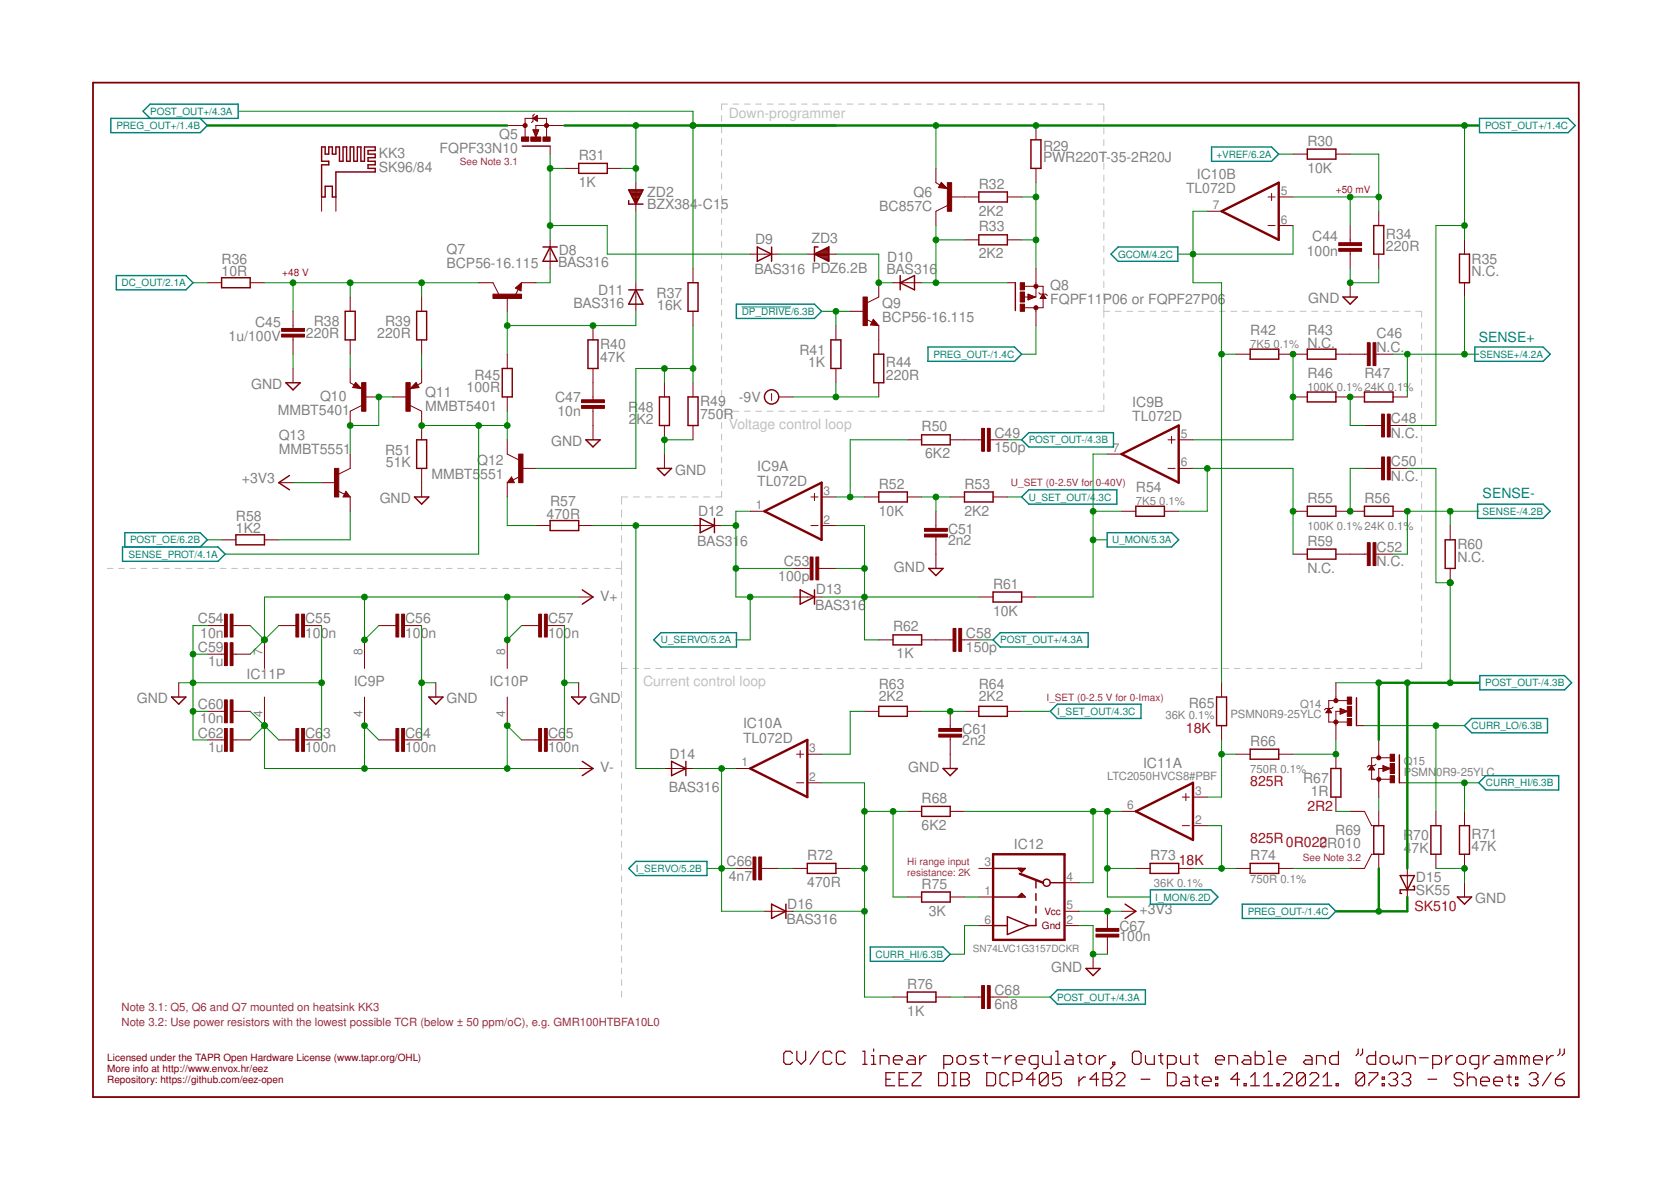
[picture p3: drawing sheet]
<svg xmlns="http://www.w3.org/2000/svg" width="297mm" height="210mm" viewBox="0 0 297 210" stroke-linecap="round" stroke-linejoin="round" font-family="sans-serif">
<defs><g id="words">
<g font-size="2.5" fill="#c0c0c0">
<text x="129.5" y="21">Down-programmer</text>
<text x="129.5" y="76.3">Voltage control loop</text>
<text x="114.3" y="122">Current control loop</text>
</g>
<g font-size="2.5" fill="#808080">
<text x="67.3" y="28">KK3</text>
<text x="78.2" y="27.3">FQPF33N10</text>
<text x="88.8" y="24.7">Q5</text>
<text x="102.9" y="28.4">R31</text>
<text x="185.4" y="28.8">PWR220T-35-2R20J</text>
<text x="185.4" y="26.9">R29</text>
<text x="232.4" y="25.9">R30</text>
<text x="67.3" y="30.6">SK96/84</text>
<text x="102.9" y="33.2">1K</text>
<text x="115.1" y="35">ZD2</text>
<text x="162.4" y="35">Q6</text>
<text x="174" y="33.5">R32</text>
<text x="210.8" y="34.4">TL072D</text>
<text x="212.8" y="31.8">IC10B</text>
<text x="232.4" y="30.7">10K</text>
<text x="115.1" y="37.2">BZX384-C15</text>
<text x="156.3" y="37.5">BC857C</text>
<text x="174" y="38.3">2K2</text>
<text x="174" y="41.1">R33</text>
<text x="39.4" y="46.8">R36</text>
<text x="79.4" y="47.7">BCP56-16.115</text>
<text x="79.4" y="45.2">Q7</text>
<text x="99.2" y="47.5">BAS316</text>
<text x="99.3" y="45.3">D8</text>
<text x="134.2" y="43.4">D9</text>
<text x="144.3" y="43.3">ZD3</text>
<text x="157.7" y="46.6">D10</text>
<text x="174" y="45.9">2K2</text>
<text x="232.3" y="45.4">100n</text>
<text x="233.3" y="42.9">C44</text>
<text x="246.4" y="44.7">220R</text>
<text x="246.4" y="42.4">R34</text>
<text x="261.6" y="46.8">R35</text>
<text x="39.4" y="49.1">10R</text>
<text x="106.3" y="52.5">D11</text>
<text x="116.7" y="52.9">R37</text>
<text x="134.1" y="48.7">BAS316 PDZ6.2B</text>
<text x="157.6" y="48.7">BAS316</text>
<text x="186.7" y="51.5">Q8</text>
<text x="232.6" y="53.9">GND</text>
<text x="261.6" y="49.1">N.C.</text>
<text x="45.4" y="58.1">C45</text>
<text x="55.8" y="58">R38</text>
<text x="68.5" y="58">R39</text>
<text x="102" y="54.8">BAS316</text>
<text x="116.8" y="55.1">16K</text>
<text x="156.8" y="57.2">BCP56-16.115</text>
<text x="156.8" y="54.7">Q9</text>
<text x="186.7" y="54.1">FQPF11P06 or FQPF27P06</text>
<text x="222.2" y="59.5">R42</text>
<text x="232.4" y="59.5">R43</text>
<text x="40.6" y="60.7">1u/100V</text>
<text x="54.4" y="60.1">220R</text>
<text x="67.1" y="60.1">220R</text>
<text x="106.7" y="64.3">47K</text>
<text x="106.7" y="62.1">R40</text>
<text x="142.1" y="63">R41</text>
<text x="143.6" y="65.2">1K</text>
<text x="157.5" y="65.3">R44</text>
<text x="232.4" y="61.8">N.C.</text>
<text x="244.7" y="62.6">N.C.</text>
<text x="244.7" y="60">C46</text>
<text x="44.6" y="69.2">GND</text>
<text x="56.9" y="71.2">Q10</text>
<text x="75.6" y="70.6">Q11</text>
<text x="82.9" y="69.7">100R</text>
<text x="84.3" y="67.5">R45</text>
<text x="98.7" y="71.4">C47</text>
<text x="131.4" y="71.4">-9V</text>
<text x="157.5" y="67.5">220R</text>
<text x="232.4" y="67.2">R46</text>
<text x="242.6" y="67.2">R47</text>
<text x="49.4" y="73.7">MMBT5401</text>
<text x="75.6" y="73.1">MMBT5401</text>
<text x="99.1" y="74">10n</text>
<text x="111.6" y="73.2">R</text>
<text x="111.8" y="75.4">2</text>
<text x="113.2" y="75.4">K2</text>
<text x="113.4" y="73.2">48</text>
<text x="124.5" y="74.5">750R</text>
<text x="124.5" y="72.2">R49</text>
<text x="163.8" y="76.7">R50</text>
<text x="176.8" y="77.8">C49</text>
<text x="201.3" y="74.9">TL072D</text>
<text x="201.3" y="72.3">IC9B</text>
<text x="247.3" y="77.8">N.C.</text>
<text x="247.3" y="75.3">C48</text>
<text x="49.5" y="80.7">MMBT5551</text>
<text x="49.5" y="78.2">Q13</text>
<text x="68.5" y="80.8">R51</text>
<text x="68.6" y="83">51K</text>
<text x="84.8" y="82.6">Q12</text>
<text x="98" y="79.3">GND</text>
<text x="134.6" y="83.8">IC9A</text>
<text x="164.5" y="81.5">6K2</text>
<text x="176.8" y="80.3">150p</text>
<text x="247.3" y="82.9">C50</text>
<text x="43" y="85.8">+3V3</text>
<text x="67.5" y="89.5">GND</text>
<text x="76.7" y="85.2">MMBT5</text>
<text x="85.4" y="85.2">551</text>
<text x="120" y="84.4">GND</text>
<text x="134.6" y="86.3">TL072D</text>
<text x="156.2" y="86.8">R52</text>
<text x="171.4" y="86.8">R53</text>
<text x="201.9" y="87.5">R54</text>
<text x="232.4" y="89.4">R55</text>
<text x="242.6" y="89.4">R56</text>
<text x="247.3" y="85.4">N.C.</text>
<text x="41.9" y="94.8">1K2</text>
<text x="41.9" y="92.5">R58</text>
<text x="97.2" y="92.3">470R</text>
<text x="97.8" y="90">R57</text>
<text x="124.1" y="91.7">D12</text>
<text x="156.2" y="91.6">10K</text>
<text x="168.5" y="94.9">C51</text>
<text x="171.4" y="91.6">2K2</text>
<text x="124" y="97">BAS316</text>
<text x="139.3" y="100.7">C53</text>
<text x="158.9" y="101.7">GND</text>
<text x="168.5" y="96.8">2n2</text>
<text x="232.4" y="101.8">N.C.</text>
<text x="232.4" y="97">R59</text>
<text x="244.7" y="100.7">N.C.</text>
<text x="244.7" y="98.1">C52</text>
<text x="259.1" y="99.9">N.C.</text>
<text x="259.1" y="97.6">R60</text>
<text x="106.7" y="106.7">V+</text>
<text x="138.3" y="103.2">100p</text>
<text x="145" y="105.6">D13</text>
<text x="176.5" y="104.6">R61</text>
<text x="35.2" y="110.8">C54</text>
<text x="35.6" y="113.3">10n</text>
<text x="54.2" y="113.3">100n</text>
<text x="54.2" y="110.8">C55</text>
<text x="72" y="113.3">100n</text>
<text x="72" y="110.8">C56</text>
<text x="97.4" y="113.3">100n</text>
<text x="97.4" y="110.8">C57</text>
<text x="144.9" y="108.4">BAS316</text>
<text x="158.7" y="112.2">R62</text>
<text x="171.7" y="113.3">C58</text>
<text x="176.5" y="109.4">10K</text>
<text x="35.2" y="115.9">C59</text>
<text x="37" y="118.4">1u</text>
<text x="159.4" y="117">1K</text>
<text x="171.7" y="115.9">150p</text>
<text x="24.3" y="125">GND</text>
<text x="43.8" y="120.7">IC11P</text>
<text x="62.9" y="122">IC9P</text>
<text x="79.4" y="125">GND</text>
<text x="87" y="122">IC10P</text>
<text x="104.8" y="125">GND</text>
<text x="156.2" y="124.6">2K2</text>
<text x="156.2" y="122.4">R63</text>
<text x="174" y="124.6">2K2</text>
<text x="174" y="122.4">R64</text>
<text x="211.3" y="125.9">R65</text>
<text x="35.2" y="126">C60</text>
<text x="35.2" y="131.1">C62</text>
<text x="35.6" y="128.6">10n</text>
<text x="54.2" y="131.1">C6</text>
<text x="57.4" y="131.1">3</text>
<text x="72" y="131.1">C6</text>
<text x="75.2" y="131.1">4</text>
<text x="97.4" y="131.1">C6</text>
<text x="100.6" y="131.1">5</text>
<text x="132.1" y="129.5">IC10A</text>
<text x="171.1" y="130.5">C61</text>
<text x="37" y="133.7">1u</text>
<text x="54.2" y="133.7">100n</text>
<text x="72" y="133.7">100n</text>
<text x="97.4" y="133.7">100n</text>
<text x="106.7" y="137.2">V-</text>
<text x="119" y="134.8">D14</text>
<text x="132.1" y="132">TL072D</text>
<text x="161.5" y="137.2">GND</text>
<text x="171.1" y="132.4">2n2</text>
<text x="203.2" y="136.5">IC11A</text>
<text x="222.2" y="132.5">R66</text>
<text x="118.9" y="140.8">BAS316</text>
<text x="163.8" y="142.7">R68</text>
<text x="231.6" y="139.2">R67</text>
<text x="233" y="141.4">1R</text>
<text x="163.8" y="147.5">6K2</text>
<text x="237.3" y="148.4">R69</text>
<text x="249.4" y="149.4">R70</text>
<text x="261.6" y="149.1">R71</text>
<text x="129.2" y="154">C66</text>
<text x="143.5" y="152.9">R72</text>
<text x="180.2" y="150.9">IC12</text>
<text x="204.5" y="152.9">R73</text>
<text x="222.2" y="152.9">R74</text>
<text x="249.5" y="151.6">4</text>
<text x="250.9" y="151.6">7K</text>
<text x="261.6" y="151.3">47K</text>
<text x="129.6" y="156.5">4n7</text>
<text x="140" y="161.5">D16</text>
<text x="143.5" y="157.7">470R</text>
<text x="163.8" y="157.9">R75</text>
<text x="251.7" y="159.1">SK55</text>
<text x="251.7" y="156.8">D15</text>
<text x="262.2" y="160.6">GND</text>
<text x="139.8" y="164.3">BAS316</text>
<text x="165.1" y="162.7">3K</text>
<text x="199" y="167.3">100n</text>
<text x="199" y="165.4">C67</text>
<text x="202.6" y="162.5">+3V3</text>
<text x="186.8" y="172.8">GND</text>
<text x="161.3" y="175.7">R76</text>
<text x="176.8" y="179.4">6n8</text>
<text x="176.8" y="176.8">C68</text>
<text x="161.3" y="180.5">1K</text>
</g>
<g font-size="2.5" fill="#008080">
<text x="262.9" y="60.9">SENSE+</text>
<text x="263.6" y="88.6">SENSE-</text>
</g>
<g font-size="2.5" fill="#f00">
<text x="210.8" y="130.2">18K</text>
<text x="222.2" y="139.8">825R</text>
<text x="222.2" y="149.9">825R</text>
<text x="232.4" y="144.2">2R2</text>
<text x="209.5" y="153.7">18K</text>
<text x="228.6" y="150.5">0R020</text>
<text x="234.6" y="150.5">2R010</text>
<text x="251.4" y="162">SK510</text>
</g>
<g font-size="2.1" fill="#808080">
<text x="227.7" y="34.7">5</text>
<text x="215.6" y="37.2">7</text>
<text x="227.7" y="39.7">6</text>
<text x="209.9" y="77.8">5</text>
<text x="197.8" y="80.4">7</text>
<text x="209.9" y="82.9">6</text>
<text x="146.4" y="88">3</text>
<text x="134.3" y="90.5">1</text>
<text x="146.4" y="93.1">2</text>
<text x="46.7" y="116.5" transform="rotate(-90 46.7 116.5)">7</text>
<text x="64.4" y="116.5" transform="rotate(-90 64.4 116.5)">8</text>
<text x="89.8" y="116.5" transform="rotate(-90 89.8 116.5)">8</text>
<text x="46.7" y="127.4" transform="rotate(-90 46.7 127.4)">4</text>
<text x="64.4" y="127.4" transform="rotate(-90 64.4 127.4)">4</text>
<text x="89.8" y="127.4" transform="rotate(-90 89.8 127.4)">4</text>
<text x="131.8" y="136.2">1</text>
<text x="143.9" y="133.7">3</text>
<text x="143.9" y="138.8">2</text>
<text x="200.4" y="143.8">6</text>
<text x="212.4" y="141.3">3</text>
<text x="212.4" y="146.4">2</text>
<text x="175" y="154">3</text>
<text x="175" y="159.1">1</text>
<text x="189.6" y="161.6">5</text>
<text x="189.6" y="156.5">4</text>
<text x="175" y="164.2">6</text>
<text x="189.6" y="164.2">2</text>
</g>
<g font-size="2" fill="#808080">
<text x="222.2" y="61.8">7K5</text>
<text x="226.4" y="61.8">0.1%</text>
<text x="232.4" y="69.4">100K 0.1%24K 0.1%</text>
<text x="201.9" y="89.7">7K5</text>
<text x="206.1" y="89.7">0.1%</text>
<text x="232.4" y="94.2">100K 0.1%24K 0.1%</text>
<text x="231.1" y="125.8">Q14</text>
<text x="207.2" y="127.7">36K 0.1%</text>
<text x="218.7" y="127.7">PSMN0R9-25YLC</text>
<text x="222.2" y="137.3">750R 0.1%</text>
<text x="249.5" y="137.9">PSMN</text>
<text x="249.5" y="135.9">Q15</text>
<text x="255.3" y="137.9">0R9-25YLC</text>
<text x="196.8" y="138.6">LTC2050HVCS8#PBF</text>
<text x="205.1" y="157.7">36K 0.1%</text>
<text x="222.2" y="157">750R 0.1%</text>
</g>
<g font-size="2" fill="#800080">
<text x="21.6" y="179.8">Note 3.1: Q5, Q6 and Q7 mounted on heatsink KK3</text>
<text x="21.6" y="182.3">Note 3.2: Use power resistors with the lowest possible TCR (below ± 50 ppm/oC), e.g. GMR100HTBFA10L0</text>
</g>
<g font-size="1.8" fill="#008080">
<text x="20.7" y="22.9">PREG_OUT+/1.4B</text>
<text x="26.7" y="20.4">POST_OUT+/4.3A</text>
<text x="264" y="22.9">POST_OUT+/1.4C</text>
<text x="216.2" y="28">+VREF/6.2A</text>
<text x="198.7" y="45.8">GCOM/4.2C</text>
<text x="21.6" y="50.9">DC_OUT/2.1A</text>
<text x="131.8" y="56">DP_DRIVE/6.3B</text>
<text x="165.9" y="63.6">PREG_OUT-/1.4C</text>
<text x="263.1" y="63.6">SENSE+/4.2A</text>
<text x="182.9" y="78.8">POST_OUT-/4.3B</text>
<text x="182.9" y="89">U_SET_OUT/4</text>
<text x="194.8" y="89">.3C</text>
<text x="263.5" y="91.5">SENSE-/4.2B</text>
<text x="22.8" y="99.1">SENSE_PROT/4.1A</text>
<text x="23.1" y="96.6">POST_OE/6.2B</text>
<text x="197.7" y="96.6">U_MON/5.3A</text>
<text x="117.5" y="114.4">U_SERVO/5.2A</text>
<text x="177.8" y="114.4">POST_OUT+/4.3A</text>
<text x="264" y="122">POST_OUT-/4.3B</text>
<text x="188" y="127.1">I_SET_OUT/4.3C</text>
<text x="261.6" y="129.6">CURR_LO/6.3B</text>
<text x="264.1" y="139.8">CURR_HI/6.3B</text>
<text x="113" y="155">I_SERVO/5.2B</text>
<text x="205.4" y="160.1">I_MON/6.2D</text>
<text x="221.8" y="162.6">PREG_OUT-/1.4C</text>
<text x="155.6" y="170.2">CURR_HI/6.3B</text>
<text x="188" y="177.8">POST_OUT+/4.3A</text>
</g>
<g font-size="1.8" fill="#800080">
<text x="81.8" y="29.3">See Note 3.1</text>
<text x="179.7" y="86.4">U_SET (0-2.5V for</text>
<text x="194.8" y="86.4">0-40V)</text>
<text x="186" y="124.5">I_SET (0-2.5 V for 0-Imax)</text>
<text x="161.3" y="153.7">Hi range input</text>
<text x="161.3" y="155.6">resistance: 2K</text>
<text x="231.6" y="153.1">See Note 3.2</text>
</g>
<g font-size="1.8" fill="#f00">
<text x="237.5" y="34.4">+50 mV</text>
<text x="50.2" y="49">+48 V</text>
</g>
<g font-size="1.8" fill="#800000">
<text x="185.2" y="165.1">Gnd</text>
<text x="185.7" y="162.6">Vcc</text>
<text x="19.1" y="188.6">Licensed under the TAPR Open Hardware License (www.tapr.org/OHL)</text>
<text x="19.1" y="190.5">More info at http://www.envox.hr/eez</text>
<text x="19.1" y="192.4">Repository: https://github.com/eez-open</text>
</g>
<text font-size="1.8" fill="#808080" x="172.9" y="169.2">SN74LVC1G3157DCKR</text>
</g></defs>
<g fill="none" stroke="#c0c0c0" stroke-width=".18">
<path d="M129.3 18.5h-1v1M130.3 18.5h1M132.3 18.5h1M134.3 18.5h1.1M136.4 18.5h1M138.4 18.5h1M140.4 18.5h1.1M142.5 18.5h1M144.5 18.5h1M146.5 18.5h1.1M148.5 18.5h1.1M150.6 18.5h1"/>
<path d="M152.6 18.5h1M154.6 18.5h1.1M156.7 18.5h1M158.7 18.5h1M160.7 18.5h1M162.7 18.5h1.1M164.8 18.5h1M166.8 18.5h1M168.8 18.5h1M170.9 18.5h1M172.9 18.5h1M174.9 18.5h1"/>
<path d="M176.9 18.5h1M179 18.5h1M181 18.5h1M183 18.5h1M185 18.5h1.1M187.1 18.5h1M189.1 18.5h1M191.1 18.5h1.1M193.1 18.5h1.1M195.2 18.5h1v1.1M128.3 20.5v1.1M128.3 22.6v1"/>
<path d="M128.3 24.6v1.1M128.3 26.6v1.1M128.3 28.7v1M128.3 30.7v1M128.3 32.7v1.1M128.3 34.8v1M128.3 36.8v1.1M128.3 38.9v1M196.2 20.6v1.1M196.2 22.7v1.1M196.2 24.8v1.1M196.2 26.9v1.1"/>
<path d="M196.2 29v1.1M196.2 31.1v1.1M196.2 33.2v1.1M196.2 35.3v1.1M196.2 37.4v1.1M196.2 39.5v1.1M128.3 40.9v1M128.3 42.9v1.1M128.3 45v1M128.3 47v1M128.3 49v1.1M128.3 51.1v1"/>
<path d="M128.3 53.1v1M128.3 55.1v1.1M128.3 57.2v1M128.3 59.2v1M196.2 41.6v1.1M196.2 43.7v1.1M196.2 45.8v1.1M196.2 47.9v1.1M196.2 50v1.1M196.2 52.1v1.1M196.2 54.2v2.2M196.2 57.4v1.1"/>
<path d="M196.2 59.5v1.1M196.2 55.3h1.1M198.3 55.3h1M200.3 55.3h1.1M202.4 55.3h1M204.4 55.3h1.1M206.5 55.3h1M208.5 55.3h1.1M210.6 55.3h1M212.6 55.3h1.1M214.7 55.3h1.1M216.7 55.3h1.1"/>
<path d="M218.8 55.3h1.1M220.9 55.3h1M222.9 55.3h1.1M225 55.3h1M227 55.3h1.1M229.1 55.3h1M231.1 55.3h1.1M233.2 55.3h1M235.2 55.3h1.1M237.3 55.3h1M239.3 55.3h1.1M241.4 55.3h1"/>
<path d="M243.4 55.3h1.1M245.5 55.3h1M247.5 55.3h1.1M249.6 55.3h1.1M251.7 55.3h1v1M252.7 57.3v1.1M252.7 59.4v1M128.3 61.3v1M128.3 63.3v1M128.3 65.3v1.1M128.3 67.4v1M128.3 69.4v1"/>
<path d="M128.3 71.4v1.1M128.3 75.1v1.1M128.3 77.2v1M128.3 79.2v1M129.3 73.1h-1v1M130.3 73.1h1M132.3 73.1h1M134.3 73.1h1.1M136.4 73.1h1M138.4 73.1h1M140.4 73.1h1.1M142.5 73.1h1"/>
<path d="M144.5 73.1h1M146.5 73.1h1.1M148.5 73.1h1.1M150.6 73.1h1M152.6 73.1h1M154.6 73.1h1.1M156.7 73.1h1M158.7 73.1h1M160.7 73.1h1M162.7 73.1h1.1M164.8 73.1h1M166.8 73.1h1"/>
<path d="M168.8 73.1h1M170.9 73.1h1M172.9 73.1h1M174.9 73.1h1M176.9 73.1h1M179 73.1h1M181 73.1h1M183 73.1h1M185 73.1h1.1M187.1 73.1h1M189.1 73.1h1M191.1 73.1h1.1"/>
<path d="M193.1 73.1h1.1M196.2 72v1.1h-1M196.2 61.6v1.1M196.2 63.7v1M196.2 65.7v1.1M196.2 67.8v1.1M196.2 69.9v1.1M252.7 61.4v1M252.7 63.4v1M252.7 65.4v1M252.7 67.4v1M252.7 69.4v1"/>
<path d="M252.7 71.4v1.1M252.7 73.4v1.1M252.7 75.5v1M252.7 77.5v1M252.7 79.5v1M110.5 90.6v1.3M110.5 92.9v1.3M110.5 95.2v1.3M110.5 97.5v1.2M110.5 99.8v2.3M111.6 88.3h-1.1v1.3M112.6 88.3h1.1"/>
<path d="M114.7 88.3h1.1M116.8 88.3h1M118.8 88.3h1.1M120.9 88.3h1.1M123 88.3h1.1M125.1 88.3h1.1M128.3 81.2v1.1M128.3 83.2v1.1M128.3 85.3v1M128.3 87.3v1h-1.1M252.7 81.5v1M252.7 83.5v1"/>
<path d="M252.7 85.6v1M252.7 87.6v1M252.7 89.6v1M252.7 91.6v1M252.7 93.6v1M252.7 95.6v1M252.7 97.6v1.1M252.7 99.7v1M19.1 101h1M21.1 101h1M23.1 101h1M25.1 101h1"/>
<path d="M27.1 101h1M29.1 101h1M31.1 101h1M33.1 101h1M35.1 101h1.1M37.1 101h1.1M39.2 101h1M41.2 101h1M43.2 101h1M45.2 101h1M47.2 101h1M49.2 101h1"/>
<path d="M51.2 101h1M53.2 101h1M55.2 101h1M57.3 101h1M59.2 101h1.1M61.3 101h1M63.3 101h1M65.3 101h1M67.3 101h1M69.3 101h1M71.3 101h1M73.3 101h1"/>
<path d="M75.3 101h1M77.3 101h1M79.4 101h.9M81.4 101h1M83.4 101h1M85.4 101h1M87.4 101h1M89.4 101h1M91.4 101h1M93.4 101h1M95.4 101h1M97.4 101h1"/>
<path d="M99.4 101h1.1M101.5 101h1M103.5 101h1M105.5 101h1M107.5 101h1M109.5 101h1M110.5 103.1v1.1M110.5 105.2v1.1M110.5 107.3v1.1M110.5 109.4v1.1M110.5 111.5v1M110.5 113.5v1.1"/>
<path d="M110.5 115.6v1.1M110.5 117.7v2.1M110.5 118.8h1M112.5 118.8h1M114.5 118.8h1M116.5 118.8h1.1M118.6 118.8h1M120.6 118.8h1M122.6 118.8h1M124.6 118.8h1M126.6 118.8h1.1M128.7 118.8h1"/>
<path d="M130.7 118.8h1M132.7 118.8h1M134.7 118.8h1M136.7 118.8h1M138.7 118.8h1M140.8 118.8h1M142.8 118.8h1M144.8 118.8h1M146.8 118.8h1M148.8 118.8h1M150.8 118.8h1M152.8 118.8h1.1"/>
<path d="M154.9 118.8h1M156.9 118.8h1M158.9 118.8h1M160.9 118.8h1M162.9 118.8h1.1M165 118.8h1M167 118.8h1M169 118.8h1M171 118.8h1M173 118.8h1M175 118.8h1.1M177.1 118.8h1"/>
<path d="M179.1 118.8h1M181.1 118.8h1M183.1 118.8h1M185.1 118.8h1M187.2 118.8h1M189.2 118.8h1M191.2 118.8h1M193.2 118.8h1M195.2 118.8h1M197.2 118.8h1M199.2 118.8h1.1M201.3 118.8h1"/>
<path d="M203.3 118.8h1M205.3 118.8h1M207.3 118.8h1M209.3 118.8h1.1M211.3 118.8h1.1M213.4 118.8h1M215.4 118.8h1M217.4 118.8h1M219.4 118.8h1M221.4 118.8h1.1M223.5 118.8h1M225.5 118.8h1"/>
<path d="M227.5 118.8h1M229.5 118.8h1M231.5 118.8h1M233.5 118.8h1M235.6 118.8h1M237.6 118.8h1M239.6 118.8h1M241.6 118.8h1M243.6 118.8h1M245.6 118.8h1.1M247.6 118.8h1.1M249.7 118.8h1"/>
<path d="M252.7 101.7v1M252.7 103.7v1M252.7 105.7v1M252.7 107.7v1M252.7 109.7v1M252.7 111.7v1.1M252.7 113.8v1M252.7 115.8v1M252.7 117.8v1h-1M110.5 120.9v1M110.5 122.9v1.1M110.5 124.9v1.1"/>
<path d="M110.5 127v1.1M110.5 129.1v1M110.5 131.1v1M110.5 133.1v1.1M110.5 135.2v1M110.5 137.2v1.1M110.5 139.3v1M110.5 141.3v1.1M110.5 143.4v1M110.5 145.4v1.1M110.5 147.5v1M110.5 149.5v1.1"/>
<path d="M110.5 151.6v1M110.5 153.6v1.1M110.5 155.7v1M110.5 157.7v1.1M110.5 159.8v1M110.5 161.8v1.1M110.5 163.9v1M110.5 165.9v1.1M110.5 168v1M110.5 170v1.1M110.5 172.1v1M110.5 174.1v1.1"/>
<path d="M110.5 176.2v1"/>
</g>
<g fill="none" stroke="#800000" stroke-width=".21">
<path d="M140.9 187.2l-.4-.4h-.8l-.4 .4v1.6l.4 .4h.8l.4-.4M141.6 186.8v1.6l.8 .8 .8-.8v-1.6M145.6 186.8l-1.6 2.4M147.9 187.2l-.4-.4h-.8l-.4 .4v1.6l.4 .4h.8l.4-.4M150.2 187.2l-.4-.4h-.7l-.4 .4v1.6l.4 .4h.7l.4-.4M153.4 186.8h.3v2.4M153.4 189.2h.7M154.9 189.2h.8M154.9 187.6h.4v1.6M155.3 186.4v.4M156.5 189.2v-1.6h1.1l.4 .4v1.2M157.5 191.8h.8"/>
<path d="M158.8 188.4h1.6v-.4l-.4-.4h-.8l-.4 .4v.8l.4 .4h.8M159 190.6h-1.5v2.4h1.5M159.8 191.8h.8M161.4 190.6h-1.6v2.4h1.6M161.5 187.6h.8l.4 .4v1.2h-1.2l-.4-.4 .4-.4h1.2M162.2 190.6h1.5v.4l-1.5 1.6v.4h1.5M163.5 187.6v1.6M164.7 187.6h-.4l-.8 .8M166.8 190.6h1.2l.4 .4v1.6l-.4 .4h-1.2zM167.8 189.2h1.1l.4-.4v-.8l-.4-.4h-1.1v2.3M169.2 190.6h.8M169.2 193h.8"/>
<path d="M169.6 190.6v2.4M170.1 188l.4-.4h.8l.4 .4v.8l-.4 .4h-.8l-.4-.4zM170.8 190.6h1.1l.4 .4v.4l-.4 .4 .4 .4v.4l-.4 .4h-1.1zM170.8 191.8h1.1M174 187.6h-1.2l-.4 .4 .4 .4h.8l.4 .4-.4 .4h-1.2M174.8 187.6h.8M175.2 187.2v1.6l.4 .4M175.4 190.6h1.2l.4 .4v1.6l-.4 .4h-1.2zM176.3 188h1.6M178.7 187.6v1.6M179.3 191l-.4-.4h-.8l-.3 .4v1.6l.3 .4h.8l.4-.4M179.9 187.6h-.4l-.8 .8"/>
<path d="M180.1 192.2h1.2l.4-.4v-.8l-.4-.4h-1.2v2.4M180.6 188.4h1.6v-.4l-.4-.4h-.8l-.4 .4v.8l.4 .4h.8M184 191.8h-1.6l1.2-1.2v2.4M184.5 189.2h-1.1l-.4-.4v-.8l.4-.4h1.1v2l-.4 .3h-.4M185.3 187.6v1.2l.4 .4h1.2v-1.6M186.3 191l-.4-.4h-.7l-.4 .4v1.6M186.3 191v1.6l-.4 .4h-.7l-.4-.4M186.3 191l-1.5 1.6M187.6 186.8h.4v2.4M187.6 189.2h.8M188.7 190.6h-1.6v1.2l.8-.4h.4l.4 .4v.8l-.4 .4h-.8l-.4-.4M189.6 187.6h.8l.4 .4v1.2h-1.2l-.4-.4 .4-.4h1.2"/>
<path d="M191.5 187.6h.8M191.8 191.4v1.6M191.9 187.2v1.6l.4 .4M193 191.4h-.4l-.8 .8M193.1 188l.4-.4h.8l.4 .4v.8l-.4 .4h-.8l-.4-.4zM195.3 191.8h-1.6l1.2-1.2v2.4M195.4 187.6v1.6M196.1 190.6h1.2l.3 .4v.4l-.3 .4 .3 .4v.4l-.3 .4h-1.2zM196.1 191.8h1.2M196.6 187.6h-.4l-.8 .8M197.8 188.8h.4v.4h-.4zM198.2 189.2l-.8 .7"/>
<path d="M198.4 191l.4-.4h.8l.4 .4v.4l-1.6 1.6h1.6M201.7 186.8h.8l.3 .4v1.6l-.3 .4h-.8l-.4-.4v-1.6zM202.8 191.8h1.6M203.6 187.6v1.2l.4 .4h1.2v-1.6M206 187.6h.7M206.4 187.2v1.6l.3 .4M207.5 189.2h1.2l.4-.4v-.8l-.4-.4h-1.2v2.3M207.5 190.6h1.2l.4 .4v1.6l-.4 .4h-1.2zM209.9 187.6v1.2l.3 .4h1.2v-1.6M210.2 191.4h.8l.4 .4v1.2h-1.2l-.4-.4 .4-.4h1.2M212.2 187.6h.8M212.2 191.4h.8"/>
<path d="M212.6 191v1.6l.4 .4M212.6 187.2v1.6l.4 .4M213.7 192.2h1.6v-.4l-.4-.4h-.8l-.4 .4v.8l.4 .4h.8M216.1 188.4h1.6v-.4l-.4-.4h-.8l-.4 .4v.8l.4 .4h.8M216.1 191.4h.4v.4h-.4zM216.1 192.6h.4v.4h-.4zM218.4 189.2v-1.6h1.2l.4 .4v1.2M220.4 191.8h-1.6l1.2-1.2v2.4M221.1 192.6h.4v.4h-.4zM221.2 187.6h.7l.4 .4v1.2h-1.1l-.4-.4 .4-.4h1.1M222.3 193h1.6M222.3 191.4l.8-.8v2.4"/>
<path d="M223.1 186.8v2.4h1.2l.4-.4v-.8l-.4-.4h-1.2M224.6 193h1.6M224.6 191.4l.8-.8v2.4M225.4 186.8h.4v2.4M225.4 189.2h.8M227 192.6h.4v.4h-.4zM227 188.4h1.6v-.4l-.4-.4h-.8l-.4 .4v.8l.4 .4h.8M228.2 191l.4-.4h.7l.4 .4v.4l-1.5 1.6h1.5M232.1 191l-.4-.4h-.8l-.4 .4v1.6M232.1 191v1.6l-.4 .4h-.8l-.4-.4M232.1 191l-1.6 1.6M232.1 187.6h.8l.3 .4v1.2h-1.1l-.4-.4 .4-.4h1.1"/>
<path d="M232.8 191l.4-.4h.8l.4 .4v.4l-1.6 1.6h1.6M234 189.2v-1.6h1.2l.4 .4v1.2M235.2 193h1.5M235.2 191.4l.7-.8v2.4M237.5 192.6h.4v.4h-.4zM237.9 186.8v2.4h-1.2l-.3-.4v-.8l.3-.4h1.2M241.4 186.4v.8l-.4 .4M242.2 186.4v.8l-.4 .4M242.6 191l-.4-.4h-.8l-.4 .4v1.6M242.6 191v1.6l-.4 .4h-.8l-.4-.4M242.6 191l-1.6 1.6M243.4 190.6h1.5v.4l-1.5 1.6v.4"/>
<path d="M244.5 186.8v2.4h-1.1l-.4-.4v-.8l.4-.4h1.1M245.3 188l.4-.4h.8l.4 .4v.8l-.4 .4h-.8l-.4-.4zM245.7 191.4h.4v.4h-.4zM245.7 192.6h.4v.4h-.4zM246.9 191l.3-.4h.8l.4 .4v.4l-.4 .4M247.6 191.8h.4M247.7 187.6v1.2l.4 .4 .3-.4 .4 .4 .4-.4v-1.2M248 191.8l.4 .4v.4l-.4 .4h-.8l-.3-.4M249.2 191l.4-.4h.8l.4 .4v.4l-.4 .4M250 191.8h.4M250 189.2v-1.6h1.2l.4 .4v1.2M250.4 191.8l.4 .4v.4l-.4 .4h-.8l-.4-.4"/>
<path d="M252.3 188h1.6M253.8 191.8h1.6M254.7 189.2h1.1l.4-.4v-.8l-.4-.4h-1.1v2.3M257 187.6v1.6M258.2 187.6h-.4l-.8 .8M259 188l.4-.4h.7l.4 .4v.8l-.4 .4h-.7l-.4-.4zM260.1 191l-.4-.4h-.8l-.4 .4v.4l.4 .4h.8l.4 .4v.4l-.4 .4h-.8l-.4-.4M260.8 190.6v2.4M260.8 191.8l.4-.4h.8l.4 .4v1.2M262.9 189.2h-1.2l-.4-.4v-.8l.4-.4h1.2v2l-.4 .3h-.4M263.2 192.2h1.6v-.4l-.4-.4h-.8l-.4 .4v.8l.4 .4h.8M263.7 187.6v1.6"/>
<path d="M264.8 187.6h-.4l-.7 .8M265.5 192.2h1.6v-.4l-.4-.4h-.8l-.4 .4v.8l.4 .4h.8M266 187.6h.8l.3 .4v1.2h-1.1l-.4-.4 .4-.4h1.1M267.9 191.4h.7M268.2 191v1.6l.4 .4M268.7 188l-.4-.4h-.4v1.6M268.7 188v1.2M268.7 188l.4-.4 .4 .4v1.2M269.4 191.4h.4v.4h-.4zM269.4 192.6h.4v.4h-.4zM271 188l-.3-.4h-.4v1.6M271 188v1.2"/>
<path d="M271 188l.4-.4 .4 .4v1.2M271.8 191l.4-.4h.8l.4 .4v.4l-.4 .4M272.6 188.4h1.6v-.4l-.4-.4h-.8l-.4 .4v.8l.4 .4h.8M272.6 191.8h.4M273 191.8l.4 .4v.4l-.4 .4h-.8l-.4-.4M275 187.6v1.6M275.7 190.6l-1.5 2.4M276.1 187.6h-.4l-.7 .8M276.5 191.8h1.2l.4 .4v.4l-.4 .4h-.8l-.4-.4zM277.3 186.4v.8l-.4 .4M278.1 186.4v.8l-.4 .4M278.1 190.6l-.8 .4-.8 .8"/>
</g>
<path d="M16.5 14.7h264.1v180.3h-264.1z" fill="none" stroke="#800000" stroke-width=".32"/>
<g fill="none" stroke="#800000" stroke-width=".25">
<path d="M57.2 26.1h.6v1.3h.6v-1.3h.7v1.3h.6v-1.3h.6v2.6h.7v-2.6h.6v2.6h.7v-2.6h.6v2.6h.6v-2.6h.7v2.6h.6v-2.6h1.9v.7h-1.3v.6h1.3v.6h-1.3v.7h1.3v.6h-1.3v.6h1.3v.7h-7v4.4h-.6v-1.9h-1.3v1.9h-.6v-5.7h1.2v-.6h-1.2zM92.8 26h5M102.9 29h5v1.8h-5zM111.8 35.6v.7h2.5M111.8 33.7h2.5l-1.3 2.6zM111.8 33.9h2.4M112 34.1h2.1M112.1 34.4h1.9M112.2 34.6h1.7M112.3 34.8h1.5M112.4 35h1.3M112.5 35.2h1.1"/>
<path d="M112.6 35.5h.9M112.7 35.7h.6M112.8 35.9h.4M113 36.1h.1M167.4 33.1h.4l-.4-.2-.3 .3 1 .2-.7-.8-.4 .6M174 34.1h5.1v1.8h-5.1zM183.3 24.8h1.7v5.1h-1.7zM232.4 26.5h5.1v1.8h-5.1zM39.4 49.4h5.1v1.7h-5.1zM61.4 55.3h1.7v5.1h-1.7zM74.1 55.3h1.7v5.1h-1.7zM92.6 50.5l-.8 .6 .7 .4 .1-.9-.5 .5 .2 .2v-.3"/>
<path d="M96.5 43.9h2.6M97.8 43.9l1.3 2.5h-2.6zM111.8 51.5h2.5M113 51.5l1.3 2.6h-2.5zM122.3 50.2h1.8v5.1h-1.8zM134.6 43.9l2.6 1.3-2.6 1.2zM137.2 43.9v2.5M144.8 45.2l2.5-1.3v2.5zM144.9 45.2h2.4M145.1 45h2.2M145.4 45.4h1.9M145.4 43.9h-.6v2.5"/>
<path d="M145.5 44.8h1.8M145.8 45.7h1.5M146 44.6h1.3M146.2 45.9h1.1M146.4 44.3h.9M146.7 46.1h.6M146.9 44.1h.4M147.1 46.3h.2M147.3 43.9h.1M155.4 57.5h-.2l.1-.3 .5 .5-.9-.1 .4-.6 .7 .7M160 50.2l2.6-1.2v2.5zM160 49v2.5"/>
<path d="M174 41.7h5.1v1.8h-5.1zM180.5 50.2v5M238.7 52.8h2.6l-1.3 1.3zM244.2 40.1h1.8v5.1h-1.8zM259.4 45.2h1.8v5h-1.8zM50.8 68h2.6l-1.3 1.3zM63.3 68.7h.3l-.3-.3-.3 .4 1 .1-.7-.7-.4 .6M73.9 68.7h-.3l.3-.3 .3 .4-1 .1 .7-.7 .4 .6M74.1 78.2h1.7v5h-1.7zM89.3 65.5h1.8v5h-1.8zM104.1 78.2h2.6l-1.3 1.2zM104.5 60.4h1.8v5.1h-1.8z"/>
<path d="M117.2 70.5h1.8v5.1h-1.8zM122.3 70.5h1.8v5.1h-1.8zM147.7 60.4h1.8v5.1h-1.8zM155.3 62.9h1.8v5.1h-1.8zM163.8 77.3h5.1v1.8h-5.1zM222.2 62.1h5.1v1.7h-5.1zM232.4 62.1h5.1v1.7h-5.1zM232.4 69.7h5.1v1.7h-5.1zM242.5 69.7h5.1v1.7h-5.1zM41.9 95.1h5.1v1.7h-5.1zM51.5 84.5l-1.9 1.3 1.9 1.3M61.5 87.8l.1 .3h-.4l.3-.5 .5 .6h-.8"/>
<path d="M73.7 88.3h2.5l-1.2 1.3zM90.9 85.3l-.1 .2h.4l-.3-.5-.5 .7h.8M97.8 92.5h5.1v1.8h-5.1zM116.8 83.2h2.6l-1.3 1.3zM124.5 92.1l2.5 1.3-2.5 1.3zM127 92.1v2.6M156.2 87.4h5.1v1.8h-5.1zM171.4 87.4h5.1v1.8h-5.1zM201.9 90h5.1v1.8h-5.1zM232.4 90h5.1v1.8h-5.1zM232.4 97.6h5.1v1.8h-5.1zM242.5 90h5.1v1.8h-5.1z"/>
<path d="M256.9 95.9h1.8v5.1h-1.8zM103.5 104.8l1.9 1.3-1.9 1.3M142.2 104.8l2.6 1.3-2.6 1.3zM144.8 104.8v2.6M158.7 112.8h5.1v1.8h-5.1zM165.1 101h2.5l-1.2 1.3zM176.5 105.2h5.1v1.8h-5.1zM30.5 123.9h2.5l-1.2 1.3zM76.2 123.9h2.5l-1.2 1.3zM101.6 123.9h2.5l-1.2 1.3zM103.5 135.3l1.9 1.3-1.9 1.3M119.4 135.3l2.5 1.3-2.5 1.3z"/>
<path d="M121.9 135.3v2.6M156.2 125.5h5.1v1.8h-5.1zM167.6 136.6h2.6l-1.3 1.3zM174 125.5h5.1v1.8h-5.1zM216.3 123.9h1.7v5.1h-1.7zM222.2 133.2h5.1v1.7h-5.1zM236.6 136.6h1.8v5.1h-1.8zM241.1 124v5M248.8 134.2v4.9M143.5 153.5h5.1v1.7h-5.1zM163.8 143.3h5.1v1.8h-5.1zM163.8 158.5h5.1v1.8h-5.1z"/>
<path d="M176.5 159.4h5.7l-.6-.6-.6 .6M176.5 154.3h5.7l-.6 .7-.6-.7M181.2 154.6h.9M181.2 159.2h.8M181.4 154.8h.4M181.4 159h.4M184.1 156.6v1.2M184.1 158.8v1.2M186.7 156.9h2.5M204.4 153.5h5.1v1.7h-5.1zM222.2 153.5h5.1v1.7h-5.1zM244.2 146.7h1.8v5.1h-1.8z"/>
<path d="M248.9 155.6h2.5l-1.2 2.6zM251.2 157.5h.2v.7h-2.5v.6h.3M254.4 146.7h1.7v5.1h-1.7zM259.1 159.4h2.5l-1.3 1.3zM259.4 146.7h1.8v5.1h-1.8zM137.2 160.7l2.5 1.3-2.5 1.2zM139.7 160.7v2.5M161.3 176.3h5.1v1.8h-5.1zM176.5 164.5h2.6M179.1 162.9l3.8 1.6-3.8 1.6zM184.1 163.3v1.2h-1.2M184.1 161.1v1.2"/>
<path d="M193 172.1h2.6l-1.3 1.3zM200 160.7l1.9 1.3-1.9 1.2"/>
<circle cx="137.2" cy="70.5" r="1.27"/>
<circle cx="186.1" cy="156.9" r=".64"/>
</g>
<g fill="none" stroke="#800000" stroke-width=".18">
<path d="M57.2 35v2.5M59.7 35v2.5M90.2 22.3h3.1M93.3 24.3v-3.3h3.9v3.3M94.7 23.1h1.1l-.6 1.2zM94.7 21l.8-.5v1zM94.8 23.1h1M94.8 21.1h.7M94.8 23.2h.9M94.9 23.3h.8M94.9 20.9h.6M94.9 23.5h.7"/>
<path d="M95 23.6h.5M95 21.2h.5M95 20.3l-.3 .2v1l-.2 .3M95 23.7h.5M95.1 23.8h.4M95.1 20.8h.4M95.1 24h.3M95.1 24.1h.3M95.1 21.3h.4M95.2 24.2h.1M95.2 24.3h.1M95.2 20.7h.3"/>
<path d="M95.3 21.4h.2M95.4 20.6h.1M95.5 21.5h.1M97.8 26v1.4M100.3 22.3h-5.1v.9M100.3 29.9h2.6M107.9 29.9h2.6M113 32.5v5M166.4 29.9v2.6l.7 .4M167.3 32.4l1.1 1.1-1.6-.2zM168.4 36.5l-2 1v2.6M168.9 35h5.1"/>
<path d="M179.1 35h2.5M184.1 22.3v2.5M184.1 29.9v2.6M214.6 37.5h2.5M225.4 35h1.3M226 34.4v1.2M227.3 35h2.5M229.8 27.4h2.6M237.5 27.4h2.5M245.1 37.5v2.6M36.9 50.2h2.5M44.5 50.2h2.5"/>
<path d="M52.1 55.3v3.1M52.1 59.9v3M62.3 52.8v2.5M75 52.8v2.5M85.1 50.2h2.5l1 2.1M90.2 52.8v2.5M91.6 51.2l1.1-1-.1 1.5zM92.1 51.4l-.6 1.3M92.7 50.2h2.5M97.8 42.6v5.1M105.4 57.9v2.5M113 50.2v5.1"/>
<path d="M123.2 47.7v2.5M123.2 55.3v2.6M133.3 45.2h5.1M143.5 45.2h5.1M148.6 57.9v2.5M151.1 55.3h2.6M153.8 56.6l1.2 .7M155.2 56.7l1 1.2-1.5-.1zM156.2 50.2v2.6l-2 1M156.2 57.9v5M158.7 50.2h5.1M171.4 42.6h2.6"/>
<path d="M179.1 42.6h2.5M179.1 50.2h1.4M182.1 50.9h3.3v3.8h-3.3M182.8 52.3l1.2 .5-1.2 .5zM182.8 53.3h.1M182.8 53.1h.3M182.8 53h.6M182.8 52.9h.9M182.8 52.7h.9M182.8 52.5h.6M182.8 52.4h.3M182.8 52.3h.1"/>
<path d="M184.1 47.7v5.1h-2.1M184.1 54.7v3.2M184.7 52l.2 .3h1l.3 .2M184.9 53h1M185 52.9h.8M185.1 52.8h.7M185.1 52.7h.6M185.2 52.5h.4M185.3 52.4h.2M185.4 52.3h.1M185.4 52.3l.5 .7h-1zM225.4 40.1h1.3"/>
<path d="M227.3 40.1h2.5M240 40.1v3M240 44.7v3M240 50.2v2.6M245.1 45.2v2.5M260.3 42.6v2.6M260.3 50.2v2.6M52.1 65.5v2.5M62.3 60.4v2.5M62.3 65.5v2.5l.7 .4M63.2 68l1.1 1.1-1.6-.2zM64.3 72.1l-2 1v2.5"/>
<path d="M64.8 70.5h2.5M69.9 70.5h2.5M72.9 72.1l2.1 1v5.1M74 68l.5 .9-1.6 .2zM75 60.4v2.5M75 65.5v2.5l-.8 .4M90.2 62.9v2.6M90.2 70.5v2.6M90.2 78.2v2.5l2 1M105.4 65.5v5.6M105.4 72.6v5.6M118.1 68v2.5"/>
<path d="M118.1 75.6v2.6M123.2 68v2.5M123.2 75.6v2.6M137.2 69.9v1.3M138.4 70.5h2.6M148.6 65.5v2.5M156.2 68v2.5M161.3 78.2h2.5M168.9 78.2h5.6M176 78.2h3.1M207.6 78.2h1.3M208.3 77.5v1.3"/>
<path d="M209.5 78.2h2.6M219.7 62.9h2.5M227.3 62.9h5.1M229.8 70.5h2.6M237.5 62.9h5.6M237.5 70.5h5M242.5 75.6h3.1M244.6 62.9h3M247.1 75.6h3.1M247.6 70.5h2.6M39.4 95.9h2.5M47 95.9h2.6"/>
<path d="M49.6 85.8h2.5M57.2 85.8h2.5M60 87.2l1.2 .6M61.5 87.3l.8 1h-1.3zM62.3 80.7v2.5l-2.1 1.1M62.3 88.3v2.6M75 83.2v5.1M90.2 85.8v2.5M90.9 84.8l.5 1h-1.2zM92.4 84.7l-1.2 .6M92.7 83.2h2.5M95.2 93.4h2.6"/>
<path d="M102.9 93.4h2.5M118.1 80.7v2.5M123.2 93.4h5.1M133.3 90.9h2.6M144.1 88.3h1.3M144.1 93.4h1.3M144.8 87.7v1.3M146 88.3h2.6M146 93.4h2.6M153.7 88.3h2.5M161.3 88.3h2.5M166.4 90.9v3"/>
<path d="M166.4 95.4v5.6M168.9 88.3h2.5M176.5 88.3h2.6M196.8 80.7h2.6M199.4 90.9h2.5M207 90.9h2.5M207.6 83.2h1.3M209.5 83.2h2.6M229.8 98.5h2.6M229.8 90.9h2.6M237.5 98.5h5.6M237.5 90.9h5"/>
<path d="M242.5 83.2h3.1M244.6 98.5h3M247.1 83.2h3.1M247.6 90.9h2.6M257.8 93.4v2.5M36.9 111.2h3M36.9 116.3h3M41.4 111.2h3.1M41.4 116.3h3.1M47 113.7v5.1M49.6 111.2h3M54.1 111.2h3.1"/>
<path d="M64.8 113.7v5.1M67.3 111.2h3.1M71.9 111.2h3.1M90.2 113.7v5.1M92.7 111.2h3.1M97.3 111.2h3M102.9 106.1h2.5M141 106.1h5M141 101h3M145.5 101h3.1M156.2 113.7h2.5M163.8 113.7h5.6"/>
<path d="M170.9 113.7h3.1M174 106.1h2.5M181.6 106.1h2.5M257.8 101v2.6M31.8 121.3v2.6M36.9 126.4h3M36.9 131.5h3M41.4 126.4h3.1M41.4 131.5h3.1M47 123.9v5.1M49.6 131.5h3M54.1 131.5h3.1"/>
<path d="M64.8 123.9v5.1M67.3 131.5h3.1M71.9 131.5h3.1M77.5 121.3v2.6M90.2 123.9v5.1M92.7 131.5h3.1M97.3 131.5h3M102.9 136.6h2.5M102.9 121.3v2.6M118.1 136.6h5.1M130.8 136.6h2.5M141.6 134h1.3"/>
<path d="M141.6 139.1h1.3M142.2 133.4v1.3M143.5 134h2.5M143.5 139.1h2.5M153.7 126.4h2.5M161.3 126.4h2.5M168.9 126.4v3.1M168.9 131v5.6M171.4 126.4h2.6M179.1 126.4h2.5M217.1 121.3v2.6M217.1 129v2.5"/>
<path d="M219.7 134h2.5M227.3 134h2.5M235.8 126.6h.9M235.8 126.5h.8M235.9 126.4h.6M236 126.2h.4M236.1 126.1h.2M236.2 126h.1M236.2 125.9l.5 .8h-1zM237 125.7l-.3 .2h-1l-.3 .3M237.5 121.3v3.2M237.5 134v2.6"/>
<path d="M238.2 125.9l1.3 .5-1.3 .5zM238.2 126.8h.3M238.2 126.7h.6M238.2 126.6h.9M238.2 126.5h1.2M238.2 126.4h1.1M238.2 126.2h.8M238.2 126.1h.5M238.2 126h.2M238.4 126.4h-.9v5.1M239.5 124.5h-3.3v3.8h3.3M241.1 129h1.4"/>
<path d="M243.4 136.7h.9M243.5 136.6h.7M243.5 136.5h.6M243.6 136.4h.4M243.7 136.2h.2M243.8 136.1h.1M243.8 136.1l.5 .7h-1zM244.6 135.8l-.3 .3h-1l-.2 .2M245.1 131.5v3.2M245.9 136.1l1.2 .5-1.2 .5zM245.9 137h.2M245.9 136.8h.5"/>
<path d="M245.9 136.7h.9M245.9 136.5h1M245.9 136.4h.7M245.9 136.2h.4M245.9 136.1h.1M247.1 136.6h-2v5.1M247.1 134.7h-3.3v3.8h3.3M248.8 139.1h1.4M130.8 154.3h3.1M135.4 154.3h3M141 154.3h2.5M148.6 154.3h2.5"/>
<path d="M161.3 144.2h2.5M161.3 159.4h2.5M168.9 144.2h2.5M168.9 159.4h2.5M174 154.3h2.5M174 159.4h2.5M189.2 156.9h2.6M199.4 144.2h2.5M201.9 154.3h2.5M209.5 154.3h2.6M210.2 141.7h1.2M210.2 146.7h1.2"/>
<path d="M210.8 141v1.3M212.1 141.7h2.5M212.1 146.7h2.5M219.7 154.3h2.5M227.3 154.3h2.5M237.5 141.7v2.5M240 154.3h2.5l1.3-2.5h1.3v2.5M240 144.2h2.5l1.3 2.5h1.3v-2.5M250.2 154.3v5.1M255.2 144.2v2.5M255.2 151.8v2.5M260.3 144.2v2.5"/>
<path d="M260.3 151.8v2.5M260.3 156.9v2.5M135.9 162h5.1M158.7 177.2h2.6M166.4 177.2h2.5M171.4 177.2h3.1M174 164.5h2.5M176 177.2h3.1M189.2 162h2.6M189.2 164.5h2.6M194.3 169.6v2.5M196.8 162v3"/>
<path d="M196.8 166.5v3.1M199.4 162h2.5"/>
</g>
<g fill="#800000" stroke="#800000" stroke-width=".18">
<path d="M70.4 109.2h.5v4h-.5z"/>
<path d="M71.4 109.2h.5v4h-.5z"/>
<path d="M133.9 152.3h.5v4.1h-.5z"/>
<path d="M134.9 152.3h.5v4.1h-.5z"/>
<path d="M70.4 129.5h.5v4h-.5z"/>
<path d="M71.4 129.5h.5v4h-.5z"/>
<path d="M144 99h.5v4.1h-.5z"/>
<path d="M145 99h.5v4.1h-.5z"/>
<path d="M243.1 60.9h.5v4.1h-.5z"/>
<path d="M244.1 60.9h.5v4.1h-.5z"/>
<path d="M246.6 73.6h.5v4.1h-.5z"/>
<path d="M245.6 73.6h.5v4.1h-.5z"/>
<path d="M243.1 96.5h.5v4h-.5z"/>
<path d="M244.1 96.5h.5v4h-.5z"/>
<path d="M246.6 81.2h.5v4.1h-.5z"/>
<path d="M245.6 81.2h.5v4.1h-.5z"/>
<path d="M96.5 24.3h1.3v.8h-1.3z"/>
<path d="M92.7 24.3h1.3v.8h-1.3z"/>
<path d="M94.4 24.3h1.7v.8h-1.7z"/>
<path d="M53.6 109.2h.5v4h-.5z"/>
<path d="M52.6 109.2h.5v4h-.5z"/>
<path d="M174.5 175.2h.5v4h-.5z"/>
<path d="M175.5 175.2h.5v4h-.5z"/>
<path d="M174.5 76.1h.5v4.1h-.5z"/>
<path d="M175.5 76.1h.5v4.1h-.5z"/>
<path d="M169.4 111.7h.5v4.1h-.5z"/>
<path d="M170.4 111.7h.5v4.1h-.5z"/>
<path d="M103.4 72.1h4v.5h-4z"/>
<path d="M103.4 71.1h4v.5h-4z"/>
<path d="M87.6 52.3h5.1v.7h-5.1z"/>
<path d="M53.6 129.5h.5v4h-.5z"/>
<path d="M52.6 129.5h.5v4h-.5z"/>
<path d="M40.9 114.2h.5v4.1h-.5z"/>
<path d="M39.9 114.2h.5v4.1h-.5z"/>
<path d="M40.9 124.4h.5v4.1h-.5z"/>
<path d="M39.9 124.4h.5v4.1h-.5z"/>
<path d="M40.9 129.5h.5v4h-.5z"/>
<path d="M39.9 129.5h.5v4h-.5z"/>
<path d="M40.9 109.2h.5v4h-.5z"/>
<path d="M39.9 109.2h.5v4h-.5z"/>
<path d="M59.5 83.2h.7v5.1h-.7z"/>
<path d="M153.4 52.8h.8v5.1h-.8z"/>
<path d="M64.3 68h.7v5.1h-.7z"/>
<path d="M72.2 68h.7v5.1h-.7z"/>
<path d="M92.2 80.7h.8v5.1h-.8z"/>
<path d="M168.4 32.5h.8v5h-.8z"/>
<path d="M95.8 109.2h.5v4h-.5z"/>
<path d="M96.8 109.2h.5v4h-.5z"/>
<path d="M95.8 129.5h.5v4h-.5z"/>
<path d="M96.8 129.5h.5v4h-.5z"/>
<path d="M181.4 54.1h.7v1.2h-.7z"/>
<path d="M181.4 50.2h.7v1.3h-.7z"/>
<path d="M181.4 51.9h.7v1.8h-.7z"/>
<path d="M50.1 59.4h4v.5h-4z"/>
<path d="M50.1 58.4h4v.5h-4z"/>
<path d="M238 44.2h4v.5h-4z"/>
<path d="M238 43.1h4v.5h-4z"/>
<path d="M239.5 127.7h.8v1.3h-.8z"/>
<path d="M239.5 123.9h.8v1.3h-.8z"/>
<path d="M239.5 125.5h.8v1.8h-.8z"/>
<path d="M247.1 137.9h.8v1.2h-.8z"/>
<path d="M247.1 134h.8v1.3h-.8z"/>
<path d="M247.1 135.7h.8v1.8h-.8z"/>
<path d="M194.8 166h4.1v.5h-4.1z"/>
<path d="M194.8 165h4.1v.5h-4.1z"/>
<path d="M166.9 130.5h4v.5h-4z"/>
<path d="M166.9 129.5h4v.5h-4z"/>
<path d="M164.3 94.9h4.1v.5h-4.1z"/>
<path d="M164.3 93.9h4.1v.5h-4.1z"/>
</g>
<g fill="#800000" stroke="#800000" stroke-width=".18">
<circle cx="93.3" cy="22.3" r=".36"/>
<circle cx="97.2" cy="22.3" r=".36"/>
<circle cx="184.1" cy="50.9" r=".36"/>
<circle cx="184.1" cy="54.7" r=".36"/>
<circle cx="237.5" cy="124.5" r=".36"/>
<circle cx="237.5" cy="128.3" r=".36"/>
<circle cx="245.1" cy="134.7" r=".36"/>
<circle cx="245.1" cy="138.5" r=".36"/>
</g>
<path d="M217.1 37.5l10.2-5v10.1zM135.9 90.9l10.1-5.1v10.1zM199.4 80.7l10.1-5.1v10.2zM133.3 136.6l10.2-5.1v10.2zM176.5 151.8h12.7v15.2h-12.7zM181.3 155.3l4.1 1.6M201.9 144.2l10.2-5.1v10.2z" fill="none" stroke="#800000" stroke-width=".42"/>
<g fill="none" stroke="#008000" stroke-width=".18">
<path d="M42.6 19.8h80.6v27.9M97.8 29.9h2.5M97.8 27.4v15.2M110.5 29.9h2.5M113 22.3v10.2M113 37.5v12.7M166.4 22.3v7.6M181.6 35h2.5M184.1 32.5v15.2M214.6 37.5h-2.5v12.7h5v71.1M227.3 27.4h2.5M229.8 35h15.3"/>
<path d="M240 27.4h5.1v10.1M240 35v5.1M260.3 22.3v20.3M34.3 50.2h2.6M47 50.2h38.1M52.1 50.2v5.1M62.3 50.2v2.6M75 50.2v2.6M90.2 55.3v7.6M97.8 40.1h10.1v5.1h25.4M97.8 47.7v2.5h-2.6M113 55.3v2.6h-22.8"/>
<path d="M123.2 57.9v10.1M138.4 45.2h5.1M146 55.3h5.1M148.6 45.2h7.6v5h2.5M148.6 55.3v2.6M163.8 50.2h15.3M166.4 40.1v10.1M166.4 42.6h5M181.6 42.6h2.5M184.1 57.9v5h-2.5M229.8 40.1v5.1h-20.3M240 47.7v2.5h5.1v-2.5"/>
<path d="M260.3 52.8v10.1M260.3 40.1h-5.1v35.5h-5M52.1 62.9v2.6M62.3 62.9v2.6M69.9 70.5h-2.6v5.1h-5v5.1M75 75.6h15.2M75 62.9v2.6M85.1 75.6v22.9h-45.1M90.2 73.1v5.1M118.1 65.5v2.5M123.2 65.5h-10.2v17.7h-17.8M123.2 78.2h-5.1v2.5"/>
<path d="M141 70.5h15.2M148.6 68v2.5M161.3 78.2h-10.2v10.1M179.1 78.2h2.5M217.1 62.9h2.6M229.8 62.9v15.3h-17.7M240 70.5v5.1h2.5M247.6 62.9h15.3M250.2 62.9v7.6M36.9 95.9h2.5M52.1 85.8h5.1M62.3 90.9v5h-12.7"/>
<path d="M90.2 88.3v5.1h5M105.4 93.4h17.8M113 93.4v43.2h5.1M128.3 93.4h2.5M133.3 90.9h-2.5v15.2h10.2M148.6 93.4h5.1v20.3h2.5M148.6 88.3h5.1M163.8 88.3h5.1M166.4 88.3v2.6M179.1 88.3h2.5M194.3 90.9h5.1M194.3 95.9h2.5"/>
<path d="M196.8 80.7h-2.5v25.4h-10.2M212.1 83.2h17.7v15.3M214.6 83.2v7.7h-5.1M242.5 83.2h-2.5v7.7M250.2 83.2h5v20.4h2.6v17.7M257.8 90.9v2.5M262.9 90.9h-12.7v7.6h-2.6M34.3 116.3h2.6M36.9 111.2h-2.6v20.3h2.6M49.6 111.2l-5.1 5.1M57.2 111.2v20.3M64.8 106.1v7.6l2.5-2.5"/>
<path d="M75 111.2v20.3M90.2 106.1v7.6l2.5-2.5M100.3 111.2v20.3M102.9 106.1h-55.9v7.6l-2.5-2.5M130.8 101h10.2M133.3 106.1v7.6h-2.5M146 106.1h28M148.6 101h5.1M174 113.7h2.5M31.8 121.3h25.4M34.3 126.4h2.6M44.5 131.5l2.5-2.5v7.6h55.9"/>
<path d="M44.5 126.4l5.1 5.1M67.3 131.5l-2.5-2.5v7.6M75 121.3h2.5M92.7 131.5l-2.5-2.5v7.6M100.3 121.3h2.6M123.2 136.6h7.6M128.3 136.6v25.4h7.6M146 139.1h7.7v38.1h5M153.7 126.4h-2.6v7.6h-5.1M163.8 126.4h7.6M181.6 126.4h5.1M217.1 131.5v10.2h-2.5"/>
<path d="M217.1 134h2.6M237.5 121.3h7.6M237.5 131.5v2.5h-7.7M242.5 129h17.8M250.2 139.1h12.7M255.2 129v15.2M260.3 139.1v5.1M125.7 154.3h5.1M138.4 154.3h2.6M151.1 154.3h2.6M153.7 144.2h7.6M158.7 144.2v15.2h2.6"/>
<path d="M171.4 144.2h28M171.4 159.4h2.6M194.3 144.2v12.7h-2.5M196.8 154.3h5.1M196.8 144.2v15.2h7.6M212.1 154.3h7.6M214.6 146.7h2.5v7.6M229.8 154.3h10.2M237.5 144.2h2.5M245.1 141.7v2.5M255.2 154.3h5.1v2.6M141 162h12.7"/>
<path d="M168.9 177.2h2.5M174 164.5h-2.6v5.1h-2.5M179.1 177.2h7.6M191.8 164.5h2.5v5.1h2.5M191.8 162h7.6"/>
</g>
<g fill="#008000" stroke="#008000" stroke-width=".18">
<circle cx="250.2" cy="90.9" r=".51"/>
<circle cx="257.8" cy="90.9" r=".51"/>
<circle cx="250.2" cy="62.9" r=".51"/>
<circle cx="260.3" cy="62.9" r=".51"/>
<circle cx="260.3" cy="40.1" r=".51"/>
<circle cx="166.4" cy="22.3" r=".51"/>
<circle cx="123.2" cy="22.3" r=".51"/>
<circle cx="260.3" cy="22.3" r=".51"/>
<circle cx="184.1" cy="22.3" r=".51"/>
<circle cx="113" cy="22.3" r=".51"/>
<circle cx="113" cy="29.9" r=".51"/>
<circle cx="260.3" cy="139.1" r=".51"/>
<circle cx="64.8" cy="106.1" r=".51"/>
<circle cx="47" cy="113.7" r=".51"/>
<circle cx="64.8" cy="113.7" r=".51"/>
<circle cx="90.2" cy="113.7" r=".51"/>
<circle cx="90.2" cy="106.1" r=".51"/>
<circle cx="64.8" cy="136.6" r=".51"/>
<circle cx="47" cy="129" r=".51"/>
<circle cx="64.8" cy="129" r=".51"/>
<circle cx="90.2" cy="136.6" r=".51"/>
<circle cx="90.2" cy="129" r=".51"/>
<circle cx="75" cy="121.3" r=".51"/>
<circle cx="57.2" cy="121.3" r=".51"/>
<circle cx="34.3" cy="116.3" r=".51"/>
<circle cx="34.3" cy="121.3" r=".51"/>
<circle cx="34.3" cy="126.4" r=".51"/>
<circle cx="118.1" cy="78.2" r=".51"/>
<circle cx="100.3" cy="121.3" r=".51"/>
<circle cx="240" cy="50.2" r=".51"/>
<circle cx="260.3" cy="154.3" r=".51"/>
<circle cx="194.3" cy="169.6" r=".51"/>
<circle cx="130.8" cy="93.4" r=".51"/>
<circle cx="133.3" cy="106.1" r=".51"/>
<circle cx="130.8" cy="101" r=".51"/>
<circle cx="128.3" cy="136.6" r=".51"/>
<circle cx="128.3" cy="154.3" r=".51"/>
<circle cx="196.8" cy="154.3" r=".51"/>
<circle cx="196.8" cy="144.2" r=".51"/>
<circle cx="194.3" cy="144.2" r=".51"/>
<circle cx="168.9" cy="126.4" r=".51"/>
<circle cx="151.1" cy="88.3" r=".51"/>
<circle cx="153.7" cy="106.1" r=".51"/>
<circle cx="153.7" cy="101" r=".51"/>
<circle cx="194.3" cy="90.9" r=".51"/>
<circle cx="194.3" cy="95.9" r=".51"/>
<circle cx="229.8" cy="62.9" r=".51"/>
<circle cx="229.8" cy="70.5" r=".51"/>
<circle cx="229.8" cy="90.9" r=".51"/>
<circle cx="214.6" cy="83.2" r=".51"/>
<circle cx="240" cy="90.9" r=".51"/>
<circle cx="240" cy="70.5" r=".51"/>
<circle cx="257.8" cy="103.6" r=".51"/>
<circle cx="245.1" cy="121.3" r=".51"/>
<circle cx="257.8" cy="121.3" r=".51"/>
<circle cx="250.2" cy="121.3" r=".51"/>
<circle cx="217.1" cy="134" r=".51"/>
<circle cx="217.1" cy="154.3" r=".51"/>
<circle cx="153.7" cy="144.2" r=".51"/>
<circle cx="153.7" cy="154.3" r=".51"/>
<circle cx="153.7" cy="162" r=".51"/>
<circle cx="158.7" cy="144.2" r=".51"/>
<circle cx="113" cy="93.4" r=".51"/>
<circle cx="97.8" cy="29.9" r=".51"/>
<circle cx="97.8" cy="40.1" r=".51"/>
<circle cx="90.2" cy="57.9" r=".51"/>
<circle cx="105.4" cy="57.9" r=".51"/>
<circle cx="184.1" cy="35" r=".51"/>
<circle cx="184.1" cy="42.6" r=".51"/>
<circle cx="166.4" cy="42.6" r=".51"/>
<circle cx="166.4" cy="50.2" r=".51"/>
<circle cx="156.2" cy="50.2" r=".51"/>
<circle cx="148.6" cy="55.3" r=".51"/>
<circle cx="67.3" cy="70.5" r=".51"/>
<circle cx="62.3" cy="75.6" r=".51"/>
<circle cx="123.2" cy="65.5" r=".51"/>
<circle cx="118.1" cy="65.5" r=".51"/>
<circle cx="90.2" cy="75.6" r=".51"/>
<circle cx="75" cy="75.6" r=".51"/>
<circle cx="85.1" cy="75.6" r=".51"/>
<circle cx="245.1" cy="162" r=".51"/>
<circle cx="62.3" cy="50.2" r=".51"/>
<circle cx="75" cy="50.2" r=".51"/>
<circle cx="52.1" cy="50.2" r=".51"/>
<circle cx="217.1" cy="62.9" r=".51"/>
<circle cx="212.1" cy="45.2" r=".51"/>
<circle cx="245.1" cy="35" r=".51"/>
<circle cx="240" cy="35" r=".51"/>
<circle cx="237.5" cy="134" r=".51"/>
<circle cx="255.2" cy="129" r=".51"/>
<circle cx="148.6" cy="70.5" r=".51"/>
<circle cx="166.4" cy="88.3" r=".51"/>
<circle cx="196.8" cy="162" r=".51"/>
</g>
<path d="M36.9 22.3h53.3M100.3 22.3h162.6M250.2 121.3v33M262.9 121.3h-17.8v10.2M245.1 154.3v7.7M250.2 159.4v2.6h-12.7" fill="none" stroke="#008000" stroke-width=".42"/>
<g fill="none" stroke="#008080" stroke-width=".25">
<path d="M26.7 21l-1.3-1.2 1.3-1.3h15.6v2.5h-22.6v2.6h15.9l1.3-1.3-1.3-1.3M215.4 26.1h10.6l1.3 1.3-1.3 1.3h-10.6zM263 21h15.7l1.3 1.3-1.3 1.3h-15.7zM20.7 49h12.3l1.3 1.2-1.3 1.3h-12.3zM130.9 54.1h13.9l1.2 1.2-1.2 1.3h-13.9zM197.5 45.2l1.3-1.3h10.6v2.5h-10.6zM165 61.7h15.3l1.3 1.2-1.3 1.3h-15.3zM181.6 78.2l1.3-1.3h15v2.5h-15zM262.2 61.7h12.1l1.3 1.2-1.3 1.3h-12.1zM21.8 97.2h17l1.2 1.3-1.2 1.3h-17zM22.2 97.2v-2.5h13.4l1.3 1.2-1.3 1.3M181.6 88.3l1.3-1.2h15.6v2.5h-15.6z"/>
<path d="M196.8 94.7h11.5l1.2 1.2-1.2 1.3h-11.5zM262.7 89.6h11.6l1.3 1.3-1.3 1.2h-11.6zM117.5 112.5h13.4v2.5h-13.4l-1.3-1.3zM176.5 113.7l1.3-1.2h15.6v2.5h-15.6zM186.7 126.4l1.3-1.2h14.8v2.5h-14.8zM260.3 129l1.3-1.3h13.5v2.5h-13.5zM262.9 139.1l1.2-1.2h13v2.5h-13zM263.1 120.1h15l1.3 1.2-1.3 1.3h-15zM111.8 154.3l1.2-1.2h12.7v2.5h-12.7zM204.5 158.2h10.7l1.3 1.2-1.3 1.3h-10.7zM154.7 168.3h12.9l1.3 1.3-1.3 1.3h-12.9zM186.7 177.2l1.3-1.3h15.6v2.6h-15.6z"/>
<path d="M220.8 160.7h15.4l1.3 1.3-1.3 1.2h-15.4z"/>
</g>
<path d="M131.8 54.5h8.8" fill="none" stroke="#008080" stroke-width=".18"/>
<use href="#words"/>
</svg>
